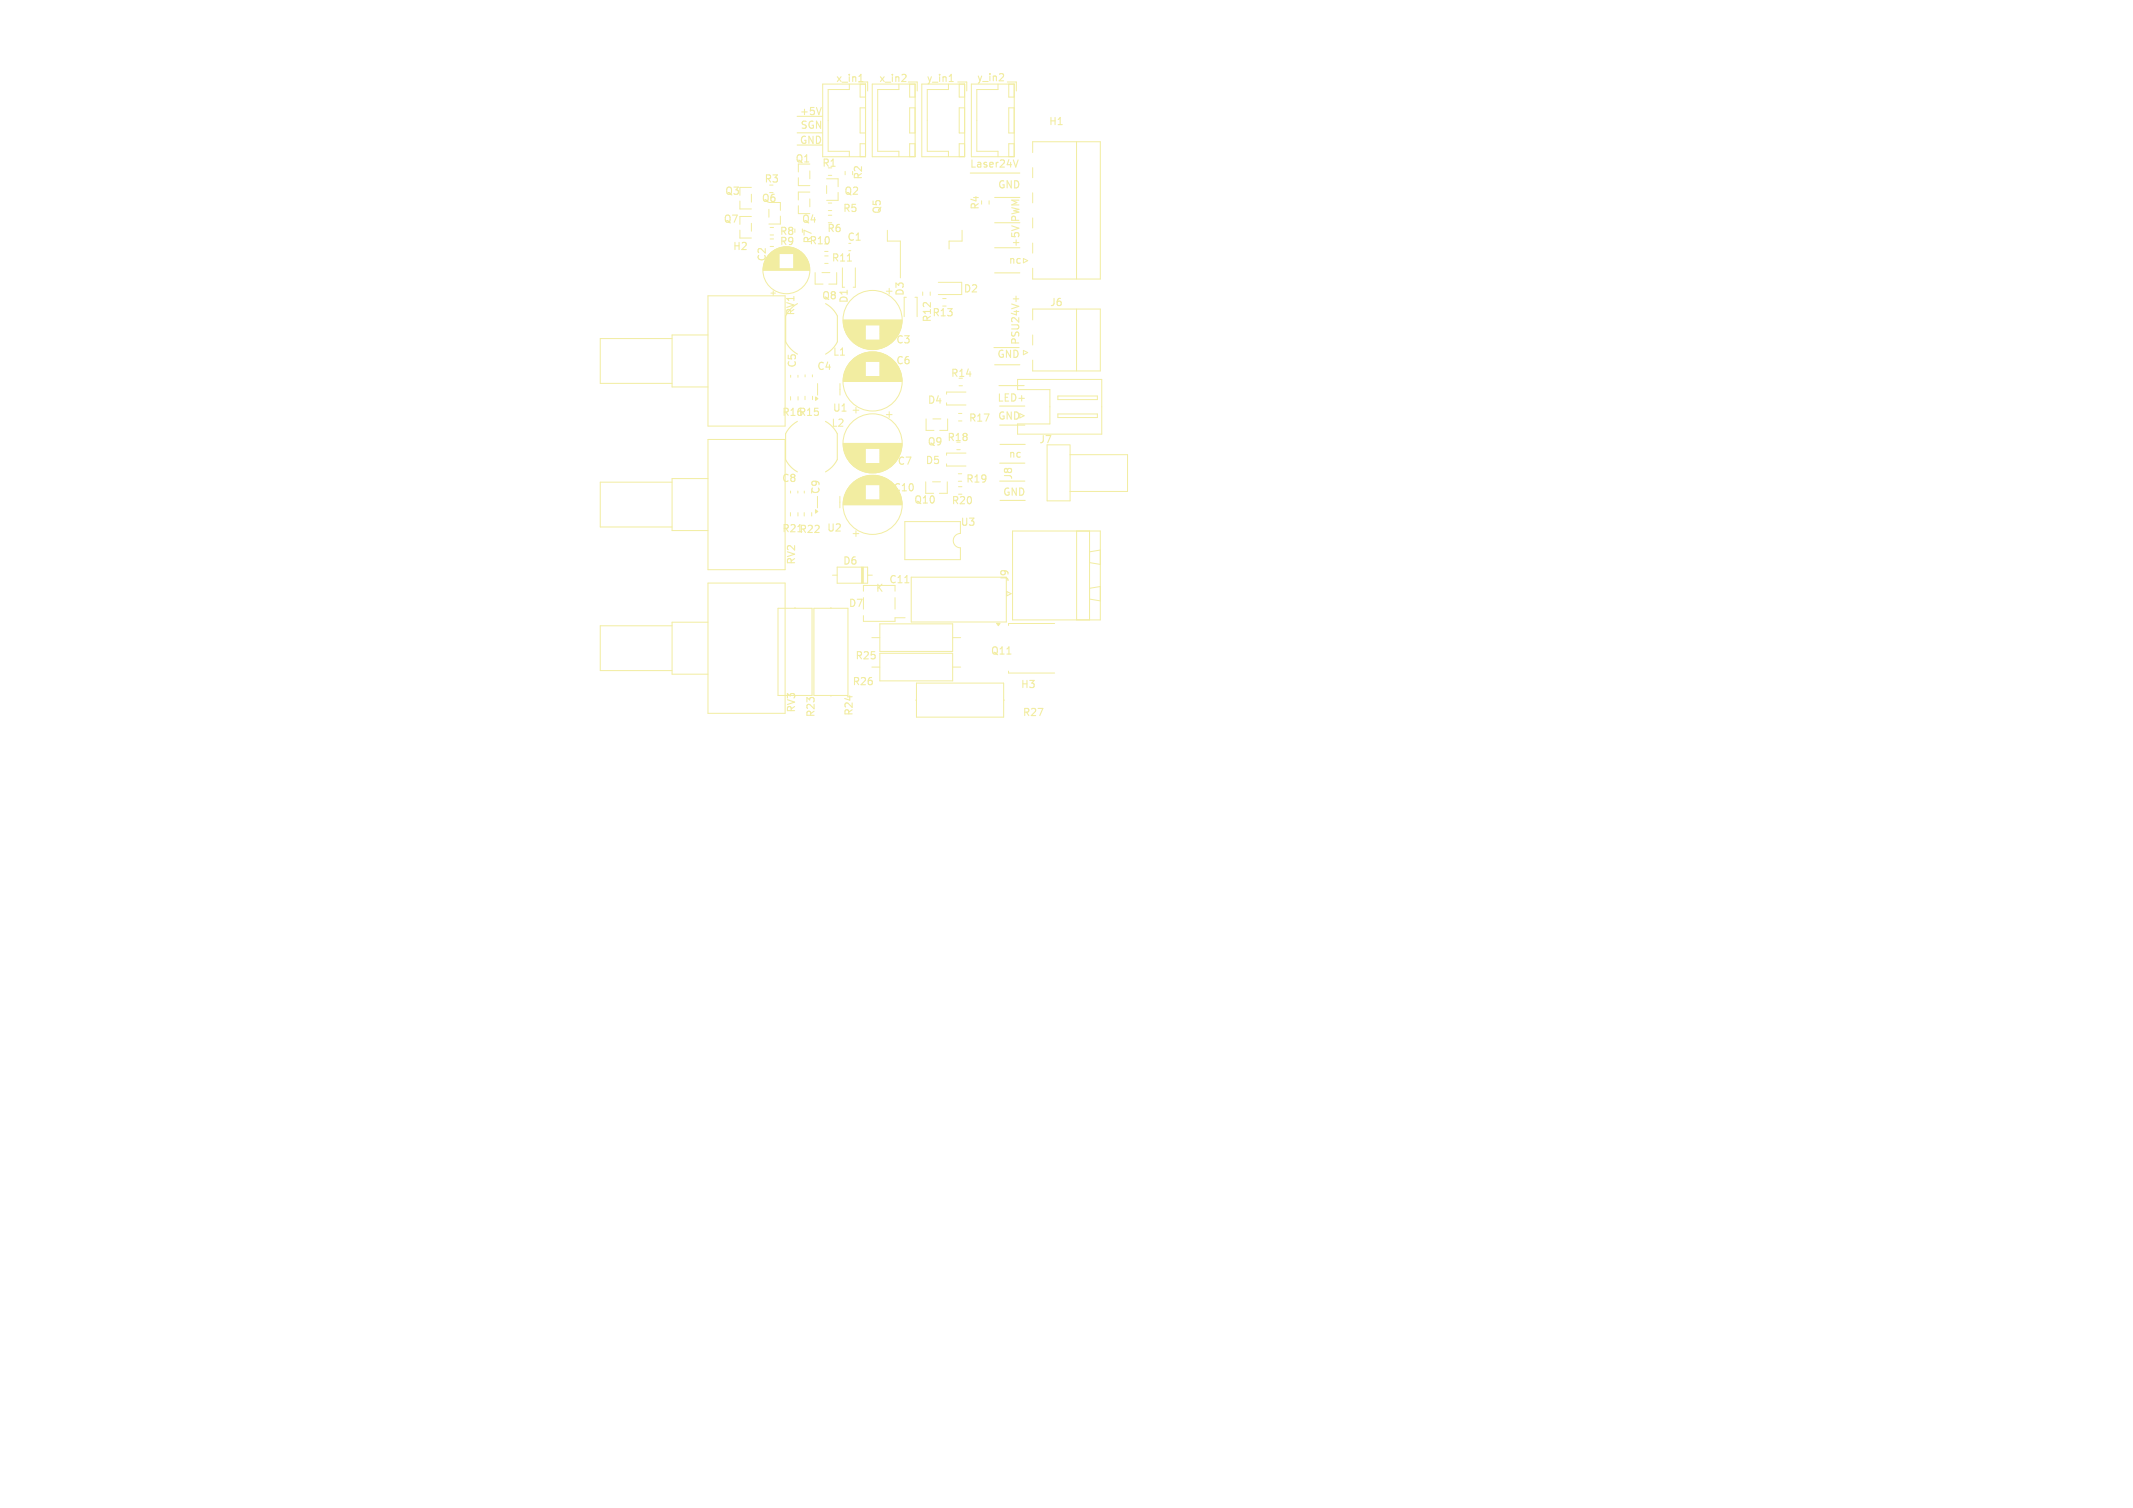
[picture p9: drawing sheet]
<svg xmlns="http://www.w3.org/2000/svg" width="297mm" height="210mm" viewBox="0 0 297 210" stroke-linecap="round" stroke-linejoin="round" font-family="sans-serif">
<defs><g id="words">
<g font-size="1.4" fill="#f2eda1">
<text x="116.3" y="11.6">x_in1</text>
<text x="122.3" y="11.6">x_in2</text>
<text x="128.9" y="11.6">y_in1</text>
<text x="135.9" y="11.5">y_in2</text>
<text x="111.3" y="16.1">+5V</text>
<text x="111.4" y="18">SGN</text>
<text x="146" y="17.6">H1</text>
<text x="110.7" y="22.8">Q1</text>
<text x="111.3" y="20.1">GND</text>
<text x="114.4" y="23.4">R1</text>
<text x="135" y="23.4">Laser24V</text>
<text x="100.9" y="27.3">Q3</text>
<text x="106" y="28.3">Q6</text>
<text x="106.4" y="25.6">R3</text>
<text x="117.3" y="29.7">R5</text>
<text x="117.5" y="27.3">Q2</text>
<text x="120.2" y="25.1" transform="rotate(-90 120.2 25.1)">R2</text>
<text x="122.8" y="29.9" transform="rotate(-90 122.8 29.9)">Q5</text>
<text x="136.5" y="29.3" transform="rotate(-90 136.5 29.3)">R4</text>
<text x="138.9" y="26.3">GND</text>
<text x="100.7" y="31.2">Q7</text>
<text x="102" y="35">H2</text>
<text x="108.5" y="32.9">R8</text>
<text x="108.5" y="34.3">R9</text>
<text x="111.6" y="31.2">Q4</text>
<text x="112.6" y="34.2">R10</text>
<text x="113.2" y="34" transform="rotate(-90 113.2 34)">R7</text>
<text x="115.1" y="32.5">R6</text>
<text x="117.9" y="33.7">C1</text>
<text x="142" y="34.5" transform="rotate(-90 142 34.5)">+5V PWM</text>
<text x="106.8" y="36.5" transform="rotate(-90 106.8 36.5)">C2</text>
<text x="114.4" y="41.9">Q8</text>
<text x="115.7" y="36.6">R11</text>
<text x="126" y="41.3" transform="rotate(-90 126 41.3)">D3</text>
<text x="134.1" y="40.9">D2</text>
<text x="140.4" y="36.8">nc</text>
<text x="110.8" y="44" transform="rotate(-90 110.8 44)">RV1</text>
<text x="118.2" y="42.3" transform="rotate(-90 118.2 42.3)">D1</text>
<text x="129.7" y="44.3">R13</text>
<text x="129.8" y="45" transform="rotate(-90 129.8 45)">R12</text>
<text x="146.1" y="42.8">J6</text>
<text x="111" y="51.3" transform="rotate(-90 111 51.3)">C5</text>
<text x="113.7" y="51.7">C4</text>
<text x="116" y="49.6">L1</text>
<text x="124.7" y="48">C3</text>
<text x="124.7" y="50.9">C6</text>
<text x="132.3" y="52.7">R14</text>
<text x="138.8" y="49.9">GND</text>
<text x="142.1" y="48.1" transform="rotate(-90 142.1 48.1)">PSU24V+</text>
<text x="108.8" y="58.1">R16R15</text>
<text x="115.8" y="59.6">L2</text>
<text x="115.9" y="57.5">U1</text>
<text x="129.1" y="56.4">D4</text>
<text x="134.8" y="58.9">R17</text>
<text x="138.8" y="56.1">LED+</text>
<text x="138.9" y="58.5">GND</text>
<text x="124.9" y="64.9">C7</text>
<text x="128.8" y="64.8">D5</text>
<text x="129.1" y="62.2">Q9</text>
<text x="131.8" y="61.6">R18</text>
<text x="140.4" y="63.8">nc</text>
<text x="144.6" y="61.9">J7</text>
<text x="108.8" y="67.3">C8</text>
<text x="114.3" y="68.9" transform="rotate(-90 114.3 68.9)">C9</text>
<text x="124.3" y="68.6">C10</text>
<text x="127.2" y="70.3">Q10</text>
<text x="132.4" y="70.4">R20</text>
<text x="134.4" y="67.4">R19</text>
<text x="139.6" y="69.1">GND</text>
<text x="141.1" y="66.9" transform="rotate(-90 141.1 66.9)">J8</text>
<text x="108.8" y="74.3">R21R22</text>
<text x="115.1" y="74.2">U2</text>
<text x="133.7" y="73.4">U3</text>
<text x="110.9" y="78.7" transform="rotate(-90 110.9 78.7)">RV2</text>
<text x="117.3" y="78.8">D6</text>
<text x="121.9" y="82.6">K</text>
<text x="123.7" y="81.4">C11</text>
<text x="140.6" y="81.1" transform="rotate(-90 140.6 81.1)">J9</text>
<text x="118.1" y="84.7">D7</text>
<text x="118.6" y="95.6">R26</text>
<text x="119" y="92">R25</text>
<text x="137.9" y="91.4">Q11</text>
<text x="110.9" y="99.3" transform="rotate(-90 110.9 99.3)">RV3</text>
<text x="113.6" y="100" transform="rotate(-90 113.6 100)">R23</text>
<text x="118.9" y="99.8" transform="rotate(-90 118.9 99.8)">R24</text>
<text x="142.1" y="96">H3</text>
<text x="142.3" y="99.9">R27</text>
</g>
</g></defs>
<g fill="none" stroke="#f2eda1" stroke-width=".15">
<path d="M111 18.5h3.5M111 16.2h3.5M114.4 15l-.4 1M119.6 11.4h.6M119.8 10.5l.1-.1v1M126.1 10.4l.1 .1-.1 .3-.6 .6h.7M132.2 11.4h.5M139.1 11.3h.6M139.7 10.3v.4M111 20.2h3.5M118 36.4h.6M135.1 24.1h6.9"/>
<path d="M138.5 38h3.5M138.5 27.5h3.5M138.5 34.5h3.5M138.5 31h3.5M141.1 22.3l.3 1 .4-1M109.4 44v3.6l.7 1 .9 .7M111 58.7l-.9 .7-.7 1v3.6l.7 1 .9 .7M114.9 58.7l1 .7 .7 1v3.6l-.7 1-1 .7M115 42.3l.9 .7 .7 1v3.6l-.7 1-.9 .7M138.4 48.4h3.5M138.5 50.8h3.5M139.1 53.7h3.5"/>
<path d="M139.2 56.6h3.5M139.2 59.2h3.5M141.5 41.2v.8M139.2 64.5h3.5M139.2 67h3.5M139.2 61.9h3.6M139.2 69.7h3.6M126 81.2h.6M140.2 91.1h.6"/>
</g>
<g fill="none" stroke="#f2eda1" stroke-width=".14">
<path d="M114.6 11.7h5.9v10.1h-5.9zM118.3 11.7v.8h-3v8.6h3v.7M119.6 11.4h1.2v1.3M120.5 11.7h-.7v1.8h.7M120.5 15h-.7v3.5h.7M121.5 11.7h5.9v10.1h-5.9zM125.2 11.7v.8h-3v8.6h3v.7M126.5 11.4h1.2v1.3M127.4 11.7h-.7v1.8h.7M127.4 15h-.7v3.5h.7M128.4 11.7h5.9v10.1h-5.9zM132.1 11.7v.8h-3v8.6h3v.7"/>
<path d="M133.4 11.4h1.2v1.3M133.6 11.7h.7v1.8h-.7zM133.6 15h.7v3.5h-.7zM135.3 11.7h5.9v10.1h-5.9zM139 11.7v.8h-3v8.6h3v.7M140.3 11.4h1.2v1.3M141.2 11.7h-.7v1.8h.7M141.2 15h-.7v3.5h.7M149.9 19.7v19.2M103 32v1.2h1.6M103 28v1.1h1.6M103 26.1h1.6"/>
<path d="M104.6 27v1.2M104.6 31.1v1.1M104.6 30.2h-1.6v1M106.3 37.6h6.4M106.3 37.5h6.4M106.3 37.4h6.4M106.3 37.4h2.2M106.3 37.3h2.2M106.3 37.2h2.2M106.3 37.1h2.2M106.3 37h2.2M106.4 36.9h2.1"/>
<path d="M106.4 36.8h2.1M106.4 36.7h2.1M106.4 36.6h2.1M106.5 36.6h2M106.5 36.5h2M106.5 36.4h2M106.5 36.3h2M106.6 36.3h1.9M106.6 36.2h1.9M106.6 36.1h1.9M106.7 36.1h1.8M106.7 36h1.8"/>
<path d="M106.8 35.9h1.7M106.8 35.8h1.7M106.9 35.8h1.6M106.9 35.7h1.6M107 35.6h1.5M107.1 35.5h1.4M107.1 28.2h1.6v1.1M107.1 29.2v1M107.1 35.4h1.4M107.2 35.4h1.3M107.2 35.3h4.6M107.2 32.7h.5"/>
<path d="M107.2 31.7h.5M107.2 34.3h.5M107.2 33.3h.5M107.3 35.3h4.4M107.3 35.2h4.4M107.4 35.2h4.2M107.5 35.1h4M107.6 35h3.8M107.7 35h3.6M107.7 34.9h3.6M107.8 34.9h3.4M107.8 34.8h3.3"/>
<path d="M107.9 34.8h3.2M108 34.8h3M108.1 34.7h2.8M108.1 34.7h2.7M108.2 34.6h2.6M108.3 34.6h2.4M108.7 30.1v1.1h-1.6M110.5 35.6h1.5M110.5 37.4h2.2M110.5 37.3h2.2M110.5 37.2h2.2M110.5 37.1h2.2"/>
<path d="M110.5 37h2.2M110.5 36.9h2.2M110.5 36.9h2.1M110.5 36.8h2.1M110.5 36.7h2.1M110.5 36.6h2.1M110.5 36.6h2M110.5 36.5h2M110.5 36.4h2M110.5 36.3h2M110.5 36.3h1.9M110.5 36.2h1.9"/>
<path d="M110.5 36.1h1.9M110.5 36.1h1.8M110.5 36h1.8M110.5 35.9h1.7M110.5 35.8h1.7M110.5 35.8h1.6M110.5 35.7h1.6M110.5 35.5h1.4M110.5 35.4h1.4M110.5 35.4h1.3M111.2 24.8v1.1h1.6M111.2 28.6v1.2"/>
<path d="M111.7 31.9v.5M112.8 23.8v1.1M112.8 27.7v1.1M112.8 22.9h-1.6v1M112.8 26.8h-1.6v1.1M113.5 38v1.6h1.1M114.5 38h1M114.8 35h.5M114.8 36.7h.5M114.8 35.6h.5M115.1 24.9h1.6v1.1M115.1 25.9v1"/>
<path d="M115.3 29.3h.5M115.3 28.3h.5M115.3 31h.5M115.3 30h.5M115.3 24.4h.5M116.5 38v1.6h-1.1M116.7 26.8v1.1h-1.6M117.3 37.3v2.7h.3M117.7 23.9v.4M118.2 34.9h.3M118.7 23.9v.4M119.1 37.3v2.7h-.3"/>
<path d="M120.5 20h-.7v1.8M123.6 32.1v1.5h1.8v5.1M127.4 20h-.7v1.8M130.6 39.3h3.3v1.7h-3.3M133.6 21.8v-1.8h.7v1.8M134 32.1v1.5h-1.8v1.1M137.7 28v.4M141.2 20h-.7v1.8M142.5 36l.6 .3-.6 .3zM143.8 21.2v-1.5h9.4v19.2h-9.4v-1.6M143.8 23.3v1.5M143.8 26.9v1.3"/>
<path d="M143.8 30.3v1.5M143.8 33.9v1.4M93.6 47.1h-10v6.3h10M98.6 46.6h-5v7.3h5M98.6 41.2h10.7v18.1h-10.7zM107.3 40.8h.7M107.7 40.5v.6M110.1 55.2v.5M110.1 52.3v.2M111.1 52.3v.2M111.1 55.2v.5M112.1 55.2v.5"/>
<path d="M112.1 52.2v.3M113.1 52.2v.3M113.1 55.2v.5M113.8 53.4v1.6M117 53.4v1.6M117.4 44.6h8.2M117.4 53.1h8.2M117.4 53h8.2M117.4 44.7h8.2M117.4 44.8h8.2M117.4 52.9h8.2M117.4 52.8h8.2"/>
<path d="M117.4 44.9h8.2M117.4 45h8.2M117.4 52.7h8.2M117.4 52.6h8.2M117.5 45.1h8M117.5 52.6h8M117.5 45.2h8M117.5 52.5h8M117.5 52.4h8M117.5 45.3h3M117.5 52.4h3M117.5 45.4h3"/>
<path d="M117.5 52.3h3M117.5 52.2h3M117.5 45.5h3M117.5 45.6h3M117.5 52.1h3M117.6 45.6h2.9M117.6 52.1h2.9M117.6 52h2.9M117.6 45.7h2.9M117.6 45.8h2.9M117.6 51.9h2.9M117.6 51.8h2.9"/>
<path d="M117.6 45.9h2.9M117.7 45.9h2.8M117.7 51.8h2.8M117.7 46h2.8M117.7 51.7h2.8M117.7 51.6h2.8M117.7 46.1h2.8M117.7 46.2h2.8M117.7 51.5h2.8M117.8 46.2h2.7M117.8 51.5h2.7M117.8 51.4h2.7"/>
<path d="M117.8 46.3h2.7M117.8 46.4h2.7M117.8 51.3h2.7M117.9 46.4h2.6M117.9 51.3h2.6M117.9 51.2h2.6M117.9 46.5h2.6M117.9 46.6h2.6M117.9 51.1h2.6M118 46.6h2.5M118 51.1h2.5M118 51h2.5"/>
<path d="M118 46.7h2.5M118.1 46.8h2.4M118.1 50.9h2.4M118.1 50.8h2.4M118.1 46.9h2.4M118.2 46.9h2.3M118.2 50.8h2.3M118.2 47h2.3M118.2 50.7h2.3M118.2 50.6h2.3M118.3 47.1h2.2M118.3 50.6h2.2"/>
<path d="M118.3 47.2h2.2M118.3 50.5h2.2M118.4 47.2h2.1M118.4 50.5h2.1M118.4 50.4h2.1M118.4 47.3h2.1M118.5 47.3h2M118.5 50.4h2M118.5 47.4h6M118.5 50.3h6M118.6 47.4h5.8M118.6 50.3h5.8"/>
<path d="M118.6 50.2h5.8M118.6 47.5h5.8M118.7 47.5h5.6M118.7 50.2h5.6M118.7 47.6h5.6M118.7 50.1h5.6M118.8 47.6h5.4M118.8 50.1h5.4M118.8 57.1h.8M118.8 50h5.4M118.8 47.7h5.4M118.9 47.7h5.2"/>
<path d="M118.9 50h5.2M118.9 47.8h5.2M118.9 49.9h5.2M119 47.8h5M119 49.9h5M119 49.8h5M119.1 47.9h4.8M119.1 49.8h4.8M119.2 47.9h4.6M119.2 49.8h4.6M119.2 56.7v.8M119.2 48h4.6"/>
<path d="M119.2 49.7h4.6M119.3 48h4.4M119.3 49.7h4.4M119.3 49.6h4.4M119.4 48.1h4.2M119.4 49.6h4.2M119.5 48.1h4M119.5 49.6h4M119.5 48.2h4M119.5 49.5h4M119.6 48.2h3.8M119.6 49.5h3.8"/>
<path d="M119.7 48.2h3.6M119.7 49.4h3.6M119.8 48.3h3.4M119.8 49.4h3.4M119.9 48.3h3.2M119.9 49.4h3.2M119.9 48.4h3.2M119.9 49.3h3.2M120 48.4h3M120 49.3h3M120.2 48.4h2.6M120.2 49.2h2.6"/>
<path d="M120.3 48.5h2.4M120.3 49.2h2.4M120.4 48.5h2.2M120.4 49.2h2.2M120.6 48.6h1.8M120.6 49.1h1.8M120.7 48.6h1.6M120.7 49.1h1.6M121 48.6h1M121 49h1M122.5 47.1h2.2M122.5 46.6h2.5"/>
<path d="M122.5 45.3h3M122.5 45.4h3M122.5 45.5h3M122.5 45.6h3M122.5 45.6h2.9M122.5 45.7h2.9M122.5 45.8h2.9M122.5 45.9h2.9M122.5 46h2.8M122.5 46.1h2.8M122.5 46.2h2.8M122.5 46.2h2.7"/>
<path d="M122.5 46.3h2.7M122.5 46.4h2.7M122.5 46.4h2.6M122.5 46.5h2.6M122.5 46.6h2.6M122.5 46.7h2.5M122.5 46.8h2.4M122.5 46.9h2.4M122.5 46.9h2.3M122.5 47h2.3M122.5 47.2h2.2M122.5 47.2h2.1"/>
<path d="M122.5 47.3h2.1M122.5 47.3h2M122.5 52.4h3M122.5 52.3h3M122.5 52.2h3M122.5 52.1h3M122.5 52.1h2.9M122.5 52h2.9M122.5 51.9h2.9M122.5 51.8h2.9M122.5 51.7h2.8M122.5 51.6h2.8"/>
<path d="M122.5 51.5h2.8M122.5 51.5h2.7M122.5 51.4h2.7M122.5 51.3h2.7M122.5 51.3h2.6M122.5 51.2h2.6M122.5 51.1h2.6M122.5 51.1h2.5M122.5 51h2.5M122.5 50.9h2.4M122.5 50.8h2.4M122.5 50.8h2.3"/>
<path d="M122.5 50.7h2.3M122.5 50.6h2.3M122.5 50.6h2.2M122.5 50.5h2.2M122.5 50.5h2.1M122.5 50.4h2.1M122.5 50.4h2M123.4 57.7h.8M123.4 40.6h.8M123.8 40.2v.8M123.8 57.3v.8M125.9 41.4v2.7"/>
<path d="M127.4 41.4h.3v2.7M128.5 40.7v.4M128.9 58.3v1.6h1.2M129.5 40.7v.4M129.9 58.3h1.1M131.3 42.6h.4M131.3 41.6h.4M131.8 56.1v.3h2.7M131.9 58.3v1.6h-1.1M133.5 58.6h.4M133.5 57.6h.4M133.5 53.7h.5"/>
<path d="M134.5 54.6h-2.7v.3M141.7 52.8h11.7v7.7h-11.7v-1.5h4.5v-4.7h-4.5zM142 57.6l.6 .3-.6 .3M142.5 48.8l.6 .3-.6 .3zM143.8 44.6v-1.6h9.4v8.7h-9.4v-1.5M143.8 46.6v1.4M147.3 57.7h5.5v.5h-5.5zM147.3 55.2h5.5v.4h-5.5zM149.9 43v8.7M93.6 67.1h-10v6.3h10M98.6 66.6h-5v7.3h5M98.6 61.2h10.7v18.1h-10.7z"/>
<path d="M110.1 71.4v.5M110.1 68.4v.3M111.1 68.4v.3M111.1 71.4v.5M112 71.4v.5M112 68.4v.3M113 71.4v.5M113.8 69.1v1.6M116.6 79h4.2v2.2h-4.2zM116.9 69.1v1.6M117.4 70.3h8.2M117.4 70.2h8.2"/>
<path d="M117.4 61.7h8.2M117.4 61.8h8.2M117.4 61.9h8.2M117.4 70.1h8.2M117.4 62h8.2M117.4 70h8.2M117.4 62.1h8.2M117.4 69.9h8.2M117.4 62.2h8.2M117.4 69.8h8.2M117.5 69.8h8M117.5 62.3h8"/>
<path d="M117.5 69.7h8M117.5 62.4h8M117.5 69.6h8M117.5 69.6h3M117.5 62.5h3M117.5 69.5h3M117.5 62.6h3M117.5 69.4h3M117.5 62.7h3M117.5 69.3h3M117.5 62.8h3M117.6 69.3h2.9"/>
<path d="M117.6 62.8h2.9M117.6 69.2h2.9M117.6 62.9h2.9M117.6 69.1h2.9M117.6 63h2.9M117.6 69h2.9M117.6 63.1h2.9M117.7 68.9h2.8M117.7 63.1h2.8M117.7 63.2h2.8M117.7 68.8h2.8M117.7 63.3h2.8"/>
<path d="M117.7 68.7h2.8M117.7 63.4h2.8M117.8 68.7h2.7M117.8 63.4h2.7M117.8 68.6h2.7M117.8 63.5h2.7M117.8 68.5h2.7M117.8 63.6h2.7M117.9 68.5h2.6M117.9 63.6h2.6M117.9 68.4h2.6M117.9 63.7h2.6"/>
<path d="M117.9 68.3h2.6M117.9 63.8h2.6M118 68.3h2.5M118 63.8h2.5M118 68.2h2.5M118 63.9h2.5M118 68.1h2.5M118.1 68.1h2.4M118.1 64h2.4M118.1 68h2.4M118.1 64.1h2.4M118.2 67.9h2.3"/>
<path d="M118.2 64.1h2.3M118.2 64.2h2.3M118.2 67.8h2.3M118.3 67.8h2.2M118.3 64.3h2.2M118.3 67.7h2.2M118.3 64.4h2.2M118.4 67.7h2.1M118.4 64.4h2.1M118.4 67.6h2.1M118.4 64.5h2.1M118.5 67.5h2"/>
<path d="M118.5 64.5h2M118.5 67.5h6M118.5 64.6h6M118.6 67.5h5.8M118.6 64.6h5.8M118.6 67.4h5.8M118.6 64.7h5.8M118.7 67.3h5.6M118.7 64.7h5.6M118.7 64.8h5.6M118.8 67.3h5.4M118.8 64.8h5.4"/>
<path d="M118.8 74.3h.8M118.8 67.2h5.4M118.8 64.9h5.4M118.9 67.1h5.2M118.9 64.9h5.2M118.9 65h5.2M119 67.1h5M119 65h5M119 67h5M119.1 67h4.8M119.1 65.1h4.8M119.2 66.9h4.6"/>
<path d="M119.2 65.1h4.6M119.2 73.9v.8M119.2 65.2h4.6M119.3 66.9h4.4M119.3 65.2h4.4M119.3 66.8h4.4M119.4 66.8h4.2M119.4 65.3h4.2M119.5 66.7h4M119.5 65.3h4M119.5 65.4h4M119.6 66.7h3.8"/>
<path d="M119.6 65.4h3.8M119.7 66.6h3.6M119.7 65.4h3.6M119.8 66.6h3.4M119.8 65.5h3.4M119.9 66.5h3.2M119.9 65.5h3.2M119.9 65.6h3.2M120 79v2.2M120 66.5h3M120 65.6h3M120.1 79v2.2"/>
<path d="M120.2 66.4h2.6M120.2 65.6h2.6M120.2 79v2.2M120.3 66.4h2.4M120.3 65.7h2.4M120.4 66.3h2.2M120.4 65.7h2.2M120.6 66.3h1.8M120.6 65.8h1.8M120.7 66.3h1.6M120.7 65.8h1.6M121 66.2h1"/>
<path d="M121 65.8h1M122.5 69.6h3M122.5 69.5h3M122.5 69.4h3M122.5 69.3h3M122.5 69.3h2.9M122.5 69.2h2.9M122.5 69.1h2.9M122.5 69h2.9M122.5 68.9h2.9M122.5 68.9h2.8M122.5 68.8h2.8"/>
<path d="M122.5 68.7h2.8M122.5 68.7h2.7M122.5 68.6h2.7M122.5 68.5h2.7M122.5 68.5h2.6M122.5 68.4h2.6M122.5 68.3h2.6M122.5 68.3h2.5M122.5 68.2h2.5M122.5 68.1h2.5M122.5 68.1h2.4M122.5 68h2.4"/>
<path d="M122.5 67.9h2.3M122.5 67.8h2.3M122.5 67.8h2.2M122.5 67.7h2.2M122.5 67.7h2.1M122.5 67.6h2.1M122.5 67.5h2M122.5 62.6h3M122.5 63.1h2.9M122.5 62.5h3M122.5 62.7h3M122.5 62.8h3"/>
<path d="M122.5 62.8h2.9M122.5 62.9h2.9M122.5 63h2.9M122.5 63.2h2.8M122.5 63.3h2.8M122.5 63.4h2.8M122.5 63.4h2.7M122.5 63.5h2.7M122.5 63.6h2.7M122.5 63.6h2.6M122.5 63.7h2.6M122.5 63.8h2.6"/>
<path d="M122.5 63.8h2.5M122.5 63.9h2.5M122.5 64h2.4M122.5 64.1h2.4M122.5 64.1h2.3M122.5 64.2h2.3M122.5 64.3h2.2M122.5 64.4h2.2M122.5 64.4h2.1M122.5 64.5h2.1M122.5 64.5h2M126 72.6h7.7v1.7a1 1 0 0 0-1 1 1 1 0 0 0 1 1v1.6h-7.7z"/>
<path d="M128.9 67.1v1.6h1.1M129.8 67.1h1.1M131.8 64.6v.3h2.7M131.9 67.1v1.6h-1.1M133.2 62.6h.5M133.4 67h.5M133.4 66h.5M133.5 68.8h.4M133.5 67.8h.4M134.5 63.1h-2.7v.3M141 74h12.2v12.3h-12.2zM149 63.3h8v5.1h-8"/>
<path d="M149 62h-3.2v7.7h3.2v-7.7M149.9 74v12.3M151.7 74v12.3M151.7 78.4l1.5 .2M153.2 76.6l-1.5 .2M93.6 87.1h-10v6.3h10M98.6 86.6h-5v7.3h5M98.6 81.2h10.7v18.1h-10.7zM108.3 84.7h4.8v12.1h-4.8zM110.7 84.6v.1M113.3 84.7h4.8v12.1h-4.8zM115.7 84.6v.1"/>
<path d="M115.7 96.8v.2M115.9 80.1h.7M120.2 82.3v-.8h4.4v.8M120.2 85.7v.8h4.4v-.5h1.4M120.2 83.2v1.6M120.8 80.1h.7M121.4 88.8h1.1M121.4 92.9h1.1M122.5 86.9h10.1v3.8h-10.1zM122.5 91h10.1v3.8h-10.1zM124.6 83.2v1.6M126.9 80.4h13.2v6.2h-13.2z"/>
<path d="M127.5 97.5h.1M127.6 95.1h12.2v4.8h-12.2zM132.6 88.8h1.2M132.6 92.9h1.2M139.8 97.5h.1M140.2 82.4l.6 .3-.6 .3zM140.4 93.5v.2h6.5M146.9 86.8h-6.5v.3M151.7 83.4l1.5 .3M153.2 81.7l-1.5 .2"/>
<circle cx="109.5" cy="37.6" r="3.3"/>
<circle cx="121.5" cy="44.6" r="4.1"/>
<circle cx="121.5" cy="53.1" r="4.1"/>
<circle cx="121.5" cy="70.3" r="4.1"/>
<circle cx="121.5" cy="61.8" r="4.1"/>
</g>
<g fill="#f2eda1" stroke="#f2eda1" stroke-width=".14">
<path d="M113.6 55.3l.3 .2-.3 .3z"/>
<path d="M138.8 86.8h.4l-.2 .3z"/>
<path d="M113.5 71l.4 .2-.4 .3z"/>
</g>
<use href="#words"/>
</svg>
